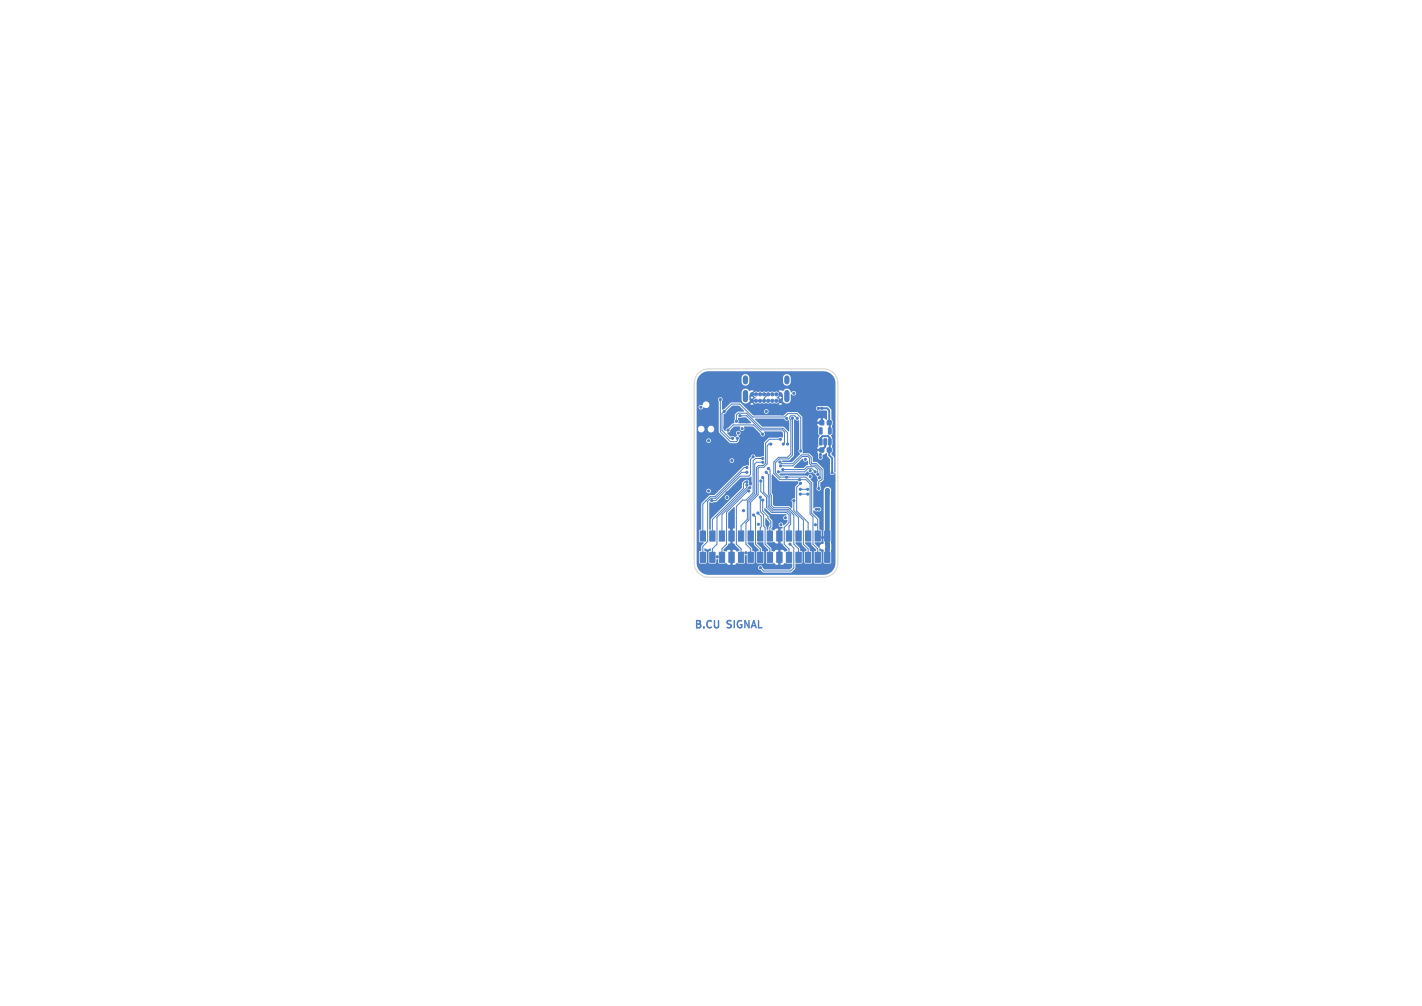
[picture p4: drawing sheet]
<svg xmlns="http://www.w3.org/2000/svg" width="297mm" height="210mm" viewBox="0 0 297 210" stroke-linecap="round" stroke-linejoin="round" font-family="sans-serif">
<defs><g id="words">
<g font-size="2.1" fill="#4d7fc4">
<text x="145" y="131.3">B.CU</text>
<text x="152" y="131.3">SIGNAL</text>
</g>
</g></defs>
<g fill="#4d7fc4" stroke="#4d7fc4" stroke-width=".21">
<path d="M171.3 93.5h.7v.9h-.7z"/>
<path d="M172.8 93.5h.8v.9h-.8z"/>
<path d="M173.1 91.6l.5 .1-.1 1.2-.5-.1z"/>
<path d="M172.1 91.6l.6 .1-.1 1.2-.5-.1z"/>
<path d="M171.2 91.6l.5 .1-.1 1.2-.5-.1z"/>
<path d="M171.2 89.3l.5 .1-.1 1.2-.5-.1z"/>
<path d="M173.1 89.3l.5 .1-.1 1.2-.5-.1z"/>
<path d="M171.3 87.8h.7v.9h-.7z"/>
<path d="M172.8 87.8h.8v.9h-.8z"/>
<path d="M172.2 110.8h1.2v2.2h-1.2z"/>
<path d="M172.2 115.3h1.2v2.1h-1.2z"/>
<path d="M170.2 110.8h1.2v2.2h-1.2z"/>
<path d="M170.2 115.3h1.2v2.1h-1.2z"/>
<path d="M168.2 110.8h1.2v2.2h-1.2z"/>
<path d="M168.2 115.3h1.2v2.1h-1.2z"/>
<path d="M166.2 110.8h1.2v2.2h-1.2z"/>
<path d="M166.2 115.3h1.2v2.1h-1.2z"/>
<path d="M164.2 110.8h1.2v2.2h-1.2z"/>
<path d="M164.2 115.3h1.2v2.1h-1.2z"/>
<path d="M162.2 110.8h1.2v2.2h-1.2z"/>
<path d="M162.2 115.3h1.2v2.1h-1.2z"/>
<path d="M160.2 110.8h1.2v2.2h-1.2z"/>
<path d="M160.2 115.3h1.2v2.1h-1.2z"/>
<path d="M158.2 110.8h1.2v2.2h-1.2z"/>
<path d="M158.2 115.3h1.2v2.1h-1.2z"/>
<path d="M156.2 110.8h1.2v2.2h-1.2z"/>
<path d="M156.2 115.3h1.2v2.1h-1.2z"/>
<path d="M154.2 110.8h1.2v2.2h-1.2z"/>
<path d="M154.2 115.3h1.2v2.1h-1.2z"/>
<path d="M152.2 110.8h1.2v2.2h-1.2z"/>
<path d="M152.2 115.3h1.2v2.1h-1.2z"/>
<path d="M150.2 110.8h1.2v2.2h-1.2z"/>
<path d="M150.2 115.3h1.2v2.1h-1.2z"/>
<path d="M148.2 110.8h1.2v2.2h-1.2z"/>
<path d="M148.2 115.3h1.2v2.1h-1.2z"/>
<path d="M146.2 110.8h1.2v2.2h-1.2z"/>
<path d="M146.2 115.3h1.2v2.1h-1.2z"/>
<circle cx="146.7" cy="80.1" r=".35"/>
<circle cx="147.2" cy="78.9" r=".35"/>
<circle cx="147.2" cy="81.3" r=".35"/>
<circle cx="148.3" cy="78.4" r=".35"/>
<circle cx="148.3" cy="80.1" r="2.2"/>
<circle cx="148.3" cy="81.7" r=".35"/>
<circle cx="149.5" cy="78.9" r=".35"/>
<circle cx="149.5" cy="81.3" r=".35"/>
<circle cx="150" cy="80.1" r=".35"/>
<circle cx="163" cy="83.7" r=".33"/>
<circle cx="162.2" cy="83.7" r=".33"/>
<circle cx="161.3" cy="83.7" r=".33"/>
<circle cx="160.4" cy="83.7" r=".33"/>
<circle cx="159.6" cy="83.7" r=".33"/>
<circle cx="158.7" cy="83.7" r=".33"/>
<circle cx="157.9" cy="83.7" r=".33"/>
<circle cx="157" cy="83.7" r=".33"/>
<circle cx="157" cy="82.3" r=".33"/>
<circle cx="157.9" cy="82.3" r=".33"/>
<circle cx="158.7" cy="82.3" r=".33"/>
<circle cx="159.6" cy="82.3" r=".33"/>
<circle cx="160.4" cy="82.3" r=".33"/>
<circle cx="161.3" cy="82.3" r=".33"/>
<circle cx="162.2" cy="82.3" r=".33"/>
<circle cx="163" cy="82.3" r=".33"/>
<circle cx="170.2" cy="80.1" r=".35"/>
<circle cx="170.7" cy="78.9" r=".35"/>
<circle cx="170.7" cy="81.3" r=".35"/>
<circle cx="171.9" cy="78.4" r=".35"/>
<circle cx="171.8" cy="80.1" r="2.2"/>
<circle cx="171.9" cy="81.7" r=".35"/>
<circle cx="173" cy="78.9" r=".35"/>
<circle cx="173" cy="81.3" r=".35"/>
<circle cx="173.5" cy="80.1" r=".35"/>
<circle cx="164.5" cy="92.7" r=".22"/>
<circle cx="153.8" cy="88" r=".23"/>
<circle cx="165" cy="85" r=".22"/>
<circle cx="153" cy="118.5" r=".22"/>
<circle cx="151" cy="99.5" r=".23"/>
<circle cx="151" cy="93.5" r=".23"/>
<circle cx="160" cy="88.2" r=".22"/>
<circle cx="174.1" cy="100.2" r=".23"/>
<circle cx="146.5" cy="96.5" r=".22"/>
<circle cx="151" cy="101" r=".23"/>
<circle cx="151" cy="95" r=".23"/>
<circle cx="153" cy="108.2" r=".22"/>
<circle cx="170.8" cy="113.6" r=".23"/>
<circle cx="156.6" cy="89.5" r=".22"/>
<circle cx="168.2" cy="96.9" r=".22"/>
<circle cx="160.4" cy="109.4" r=".23"/>
<circle cx="157.6" cy="86.4" r=".22"/>
<circle cx="171.8" cy="112.2" r=".23"/>
<circle cx="152.7" cy="110.4" r=".23"/>
<circle cx="160.9" cy="118.4" r=".22"/>
<circle cx="149" cy="101.1" r=".22"/>
<circle cx="162.5" cy="78.5" r=".23"/>
<circle cx="158.8" cy="92.7" r=".22"/>
<circle cx="163" cy="101.5" r=".23"/>
<circle cx="171.7" cy="86.8" r=".22"/>
<circle cx="155" cy="118.5" r=".22"/>
<circle cx="149.8" cy="99.9" r=".22"/>
<circle cx="146.5" cy="98" r=".22"/>
<circle cx="151" cy="118.5" r=".22"/>
<circle cx="157.5" cy="78.5" r=".23"/>
<circle cx="149.5" cy="102.5" r=".22"/>
<circle cx="146.5" cy="99.5" r=".22"/>
<circle cx="162.5" cy="80.5" r=".23"/>
<circle cx="151.9" cy="102.9" r=".22"/>
<circle cx="156.7" cy="101" r=".23"/>
<circle cx="163" cy="102.5" r=".23"/>
<circle cx="157" cy="118.5" r=".22"/>
<circle cx="162" cy="102" r=".23"/>
<circle cx="147.9" cy="96.6" r=".22"/>
<circle cx="171.6" cy="109.3" r=".22"/>
<circle cx="162" cy="101" r=".23"/>
<circle cx="163.4" cy="86.4" r=".22"/>
<circle cx="149.5" cy="92" r=".23"/>
<circle cx="149.3" cy="92.8" r=".22"/>
<circle cx="153.5" cy="85.5" r=".22"/>
<circle cx="170.7" cy="118.5" r=".22"/>
<circle cx="146.5" cy="102.5" r=".22"/>
<circle cx="152.8" cy="113.9" r=".23"/>
<circle cx="155" cy="93" r=".23"/>
<circle cx="171.6" cy="108.6" r=".22"/>
<circle cx="150.9" cy="96.1" r=".23"/>
<circle cx="166.6" cy="93.2" r=".22"/>
<circle cx="151.4" cy="89.3" r=".23"/>
<circle cx="146.5" cy="101" r=".22"/>
<circle cx="166.9" cy="113.6" r=".22"/>
<circle cx="156" cy="88.1" r=".22"/>
<circle cx="163.1" cy="108.1" r=".22"/>
<circle cx="171.6" cy="105.4" r=".22"/>
<circle cx="151" cy="92" r=".23"/>
<circle cx="146.5" cy="92" r=".22"/>
<circle cx="149" cy="106.1" r=".22"/>
<circle cx="146.5" cy="93.5" r=".22"/>
<circle cx="149" cy="118.5" r=".22"/>
<circle cx="146.5" cy="95" r=".22"/>
<circle cx="154.6" cy="86.8" r=".22"/>
<circle cx="163.6" cy="92.7" r=".22"/>
<circle cx="163.1" cy="109.5" r=".23"/>
<circle cx="170.3" cy="109.5" r=".22"/>
<circle cx="158.4" cy="109.5" r=".22"/>
<circle cx="148" cy="92" r=".23"/>
<circle cx="171" cy="106.3" r=".23"/>
<circle cx="169.2" cy="98.3" r=".23"/>
<circle cx="149.8" cy="116.2" r=".23"/>
<circle cx="170.9" cy="85.2" r=".22"/>
<circle cx="171.7" cy="85.2" r=".22"/>
<circle cx="168.2" cy="95.9" r=".23"/>
<circle cx="148" cy="102.5" r=".23"/>
<circle cx="155.8" cy="115.4" r=".22"/>
<circle cx="155.3" cy="106.6" r=".23"/>
<circle cx="169.2" cy="99.5" r=".22"/>
<circle cx="170.5" cy="106.3" r=".23"/>
<circle cx="154.2" cy="90.4" r=".22"/>
<circle cx="152.9" cy="96.1" r=".22"/>
<circle cx="146.4" cy="85" r=".22"/>
<circle cx="164.1" cy="108.1" r=".22"/>
<circle cx="165.8" cy="82.1" r=".22"/>
<circle cx="151.8" cy="103.9" r=".22"/>
<circle cx="155" cy="89.5" r=".23"/>
<circle cx="164.3" cy="87.3" r=".22"/>
<circle cx="171.3" cy="94.9" r=".23"/>
<circle cx="171.3" cy="95.5" r=".23"/>
<circle cx="160" cy="85.9" r=".23"/>
<circle cx="156" cy="98.6" r=".23"/>
<circle cx="156.4" cy="102.5" r=".23"/>
<circle cx="156.6" cy="101.8" r=".22"/>
<circle cx="150.4" cy="83.4" r=".22"/>
<circle cx="154" cy="91.5" r=".23"/>
<circle cx="159.3" cy="104.4" r=".22"/>
<circle cx="158.8" cy="103.8" r=".22"/>
<circle cx="172.8" cy="103" r=".22"/>
<circle cx="172.8" cy="113.1" r=".23"/>
<circle cx="165.5" cy="87.3" r=".23"/>
<circle cx="164.3" cy="99.6" r=".22"/>
<circle cx="151.3" cy="85.9" r=".22"/>
<circle cx="153" cy="91.5" r=".23"/>
<circle cx="167.3" cy="94.1" r=".22"/>
<circle cx="166.5" cy="87.3" r=".23"/>
<circle cx="167" cy="100.1" r=".22"/>
<circle cx="158.9" cy="100.4" r=".22"/>
<circle cx="156" cy="101.2" r=".22"/>
<circle cx="156" cy="100.6" r=".23"/>
<circle cx="167.1" cy="102.2" r=".22"/>
<circle cx="168.7" cy="102.2" r=".22"/>
<circle cx="159.3" cy="99.7" r=".22"/>
<circle cx="152" cy="89.8" r=".23"/>
<circle cx="159.3" cy="90.6" r=".22"/>
<circle cx="167.1" cy="103.2" r=".22"/>
<circle cx="168.7" cy="103.2" r=".22"/>
<circle cx="163" cy="91.7" r=".22"/>
<circle cx="167.2" cy="100.9" r=".23"/>
<circle cx="165.8" cy="104.5" r=".23"/>
<circle cx="170.3" cy="98.5" r=".22"/>
<circle cx="162.6" cy="98.5" r=".22"/>
<circle cx="171" cy="102" r=".22"/>
<circle cx="162.9" cy="96.4" r=".22"/>
<circle cx="156" cy="97.6" r=".23"/>
<circle cx="160" cy="98.6" r=".23"/>
<circle cx="157.3" cy="95.3" r=".22"/>
<circle cx="158.8" cy="118.5" r=".22"/>
<circle cx="148.6" cy="104.5" r=".23"/>
<circle cx="165" cy="113.6" r=".23"/>
<circle cx="159.3" cy="95.7" r=".22"/>
<circle cx="161" cy="92.7" r=".22"/>
<circle cx="158.3" cy="107.1" r=".22"/>
<circle cx="160.5" cy="97.8" r=".22"/>
<circle cx="159.3" cy="96.5" r=".22"/>
<circle cx="157.4" cy="107.5" r=".22"/>
<circle cx="163" cy="97.2" r=".23"/>
<circle cx="171.1" cy="99.8" r=".22"/>
<circle cx="163.5" cy="98" r=".22"/>
<circle cx="170.8" cy="99.1" r=".22"/>
<circle cx="173.8" cy="98.7" r=".22"/>
</g>
<path d="M155.7 78.9v.8M164.3 78.9v.8M155.7 81.9v1.5M164.3 81.9v1.5" fill="none" stroke="#4d7fc4" stroke-width="1.1"/>
<g fill="none" stroke="#4d7fc4" stroke-width=".21">
<path d="M150.5 83.4v6.7l2 2.1h1.3l.2-.2v-.5M152 89.8l1.2-1.1h4.2l1.9 2M153 91.5h-.6l-1.6-1.7v-3.4l2-2h1.7l2.7 2.7h6.6l.7-.7h1.9l.8 .8v7M153.8 88v-1.3l.4-.4h1.7l3.1 3.1h4.6l.9 1v2.3M154.5 86.8h1.5l2.9 2.9h4.5l.4 .5v2.3l-.2 .2M156 98.6h-1.1l-5.4 5.4h-1l-.7 .7v8.4l-1 1v2.1M156 97.6h-.6l-6.1 6.1h-1l-1.5 1.5v6.8M157.3 95.4l-.6 .5v3.2l-.3 .3h-1.8l-5.1 5.1h-.9M159.3 95.7h-1.5l-.5 .5v6.7l-1.5 1.5h-.7l-1.3 1.3v7.9l1 1v1.6M159.3 99.7l.2 .2v2.8l.9 1v2.1l.9 .9h3.2l.6 .6v2.2l-.3 .3v2.2M159.3 96.5h-1.3l-.4 .4v6.1l-1.5 1.6v3.8l-1.3 1.3v2.3M160 98.6l.5 .5v4.2l.3 .2v2.1l.7 .7h3.1l1.2 1.2v6.1l1 1v1.6"/>
<path d="M160.5 82.3l-.9 .8v.6M160.5 97.8l.3 .3v5l.3 .3v2.1l.5 .5h3.1l2.1 2v4M161 92.7h-.4l-.4 .4v3.7l-.7 .7h-.9l-.3 .3v5.5l-1.5 1.6v7.1M162.5 98.5h5.5l.8-.7h.7l.8 .7M162.9 96.5l.3 .3h2.4l1.8-1.8h1.5l.5 .5v1.2h1l1.3 1.3v2.1l-.7 .5v1.4M163 91.7h-2.3l-.8 .8v4.2l-.5 .5h-1l-.4 .4v5.5l-1.6 1.6v3.8l-.6 .7v4.4l1 1v1.6M163 97.3h2.6l2-2h1.1l.4 .4v1.1l.3 .3h.9l1 1v1.5l-.2 .2M163.5 98h4.5l.6-.6h1.6l.6 .6v1.1M165.5 87.3v7.7l-.8 .8h-1.9l-.8 .8v2.1l.8 .9h5.5l1.2 1.2v6.4l1.3 1.2v3.6M166.5 87.3l-.5-.5h-.8l-.3 .3v.4l.3 .2v7.1l-.7 .7h-1.9l-1 1v2.3l1.3 1.3h5.4l.9 .9v6.3l.6 .6v5.7l1 1v1.6M147.5 104.5h.1M156 101.2v.5l-6.3 6.3v5.6l-.9 1v1.6"/>
<path d="M156 100.6h-.4l-.3 .3v1.1l-6.5 6.5v3.5M156.4 102.5h-.2l-4.5 4.4v6.7l-.9 1v1.6M156.6 101.8h-.2l-5.6 5.6v4.6M157.4 107.5l.4 .4v5.7l1 1v1.6M158.3 107.1l.7 .7v2.2l-.2 .2v1.8M158.8 103.8v3l.7 .7v2.3l.3 .3v3.5l1 1v1.6M158.9 100.4v2.2l1.2 1.2v2.1l1.1 1.1h3.1l.5 .5v1.6l-1 1v3.5l1 1v1.6M159.3 104.4v2.3l1.1 1.1v.4l.6 .6v1.1l-.2 .2v1.9M164.9 106.2h.1M165 113.6l.8 .8v4.2l-.7 .6h-5.6l-.7-.7M165.8 104.5v2.1l2 2v5l1 1v1.6M167.1 102.2h1.6"/>
<path d="M167.1 103.2h1.6M167.2 100.9l-.8 .8v5l2.4 2.4v2.9"/>
</g>
<path d="M170.9 85.3l1.8-.1 .5 .5 .1 4.3M171.4 92.2v-.8l.4-.3h1.2l.3 .3-.1 3.6 .6 .7v3M172.4 92.2v1l-.8 .7" fill="none" stroke="#4d7fc4" stroke-width=".4"/>
<path d="M172.8 102.4v13.8" fill="none" stroke="#4d7fc4" stroke-width="1"/>
<g fill="#4d7fc4">
<path d="M148.1 104.9l.6 .1 .9-.2 1.1-1h.7a.48 .48 0 0 0 .6 .5 .48 .48 0 0 0 .2-.8 .48 .48 0 0 0-.8 .2v.1h-.7l4.1-4.1h1.6l.5-.2 .1 1.8a.38 .38 0 0 1-.6-.1 .38 .38 0 0 1 .1-.5 .61 .61 0 0 0-.5-.6 .61 .61 0 0 0-.6 .2l-.4 .5-.1 1.1-6.4 6.4v2.2l-.2 .1-.2-.1z"/>
<path d="M159.8 108.2h.2l.7 .8v.7l-.3 .9-.3-.1v-.5l-.3-.4z"/>
<path d="M161.2 99.1h.2l1.5 1.4h3.8v.4l-.6 .8v2.3a.56 .56 0 0 0-.7 .2 .56 .56 0 0 0 .1 .7v1.1l-.2 .1-.5-.4h-3l-.3-.3-.1-2.1-.2-.4z"/>
<path d="M165.8 97.5l1.7-1.7h.2a.58 .58 0 0 0 .4 .5 .58 .58 0 0 0 .6-.1l.1 .8-.4 .2-.6 .5h-1.9z"/>
<path d="M165.9 87.6l1 .2v6a.48 .48 0 0 0 .2 .8v.2l-1.7 1.7-2-.1 .1-.3h1.3l1-1z"/>
<path d="M157.7 87.4h6a.72 .72 0 0 0 1 .3l.2 .2v2l-.2 .2-1.1-1h-4.4l-1.5-1.5z"/>
<path d="M151.1 86.5l.4-.2 .3-.4 1.2-1.2h1.4l1 1.1-.1 .1h-1.2l-.6 .5-.1 1.9-.5 .1-.8 .9-.3 .1-.4 .6-.3-.4z"/>
<path d="M154.1 87.3l1.8-.2 1 1.2-2.6 .1z"/>
<path d="M146.1 78.3l1-.6 .9-.2h24a2.5 2.5 0 0 1 2.5 2.5v18.5l-.1 .2-.1-.2v-2.9l-.7-.8 .3-.6-.1-.9 .1-1.6-.2-.5a.27 .27 0 0 1-.2-.2 .27 .27 0 0 1 .3-.3l.1-2.8-.3-.4v-2l-.7-.7h-1.9a.48 .48 0 0 0-.6 .5 .48 .48 0 0 0 .7 .4h1.4l.2 .1v1.7l-.2 .1-.6-.3v.9h-.3v.3h-.9l.3 .6-.1 1.5 .3 .4-.3 .6 .1 1.5-.3 .6h.8l.1 .1v.4h-.9l.2 .9a.52 .52 0 0 0 .1 .7 .52 .52 0 0 0 .7 0 .52 .52 0 0 0 .1-.7l.1-.2 .7-.4 .2 .7 .5 .7v2.7a.51 .51 0 0 0 .5 .6 .51 .51 0 0 0 .6-.5l.1 .2v18.6a2.5 2.5 0 0 1-2.5 2.5h-24a2.5 2.5 0 0 1-2.5-2.5v-6.7h.5v2.2l1 .3-.5 .6-.1 1.1-.4 .2v2.2l.1 .2h1.3l.2-.1v-2.2l-.5-.3v-.4l.2-.2a.73 .73 0 0 0 1.1 .1v.5l-.4 .3v2.1l.2 .2h1.2l.2-.1v-.7l.3-.1 .2 .9h1.3l.3-.1 .3 .3 .5 .1v-3.1h-.5a.59 .59 0 0 1-.8 .2l-.1-.3 .9-.9 .1-.3h.4v-3.2l-.4-.1v-3.1l1.2-1.3 .2 .2v4.2l-.5 .1v3.2h.4l.1 .3 .9 .9a.38 .38 0 0 1-.2 .4 .38 .38 0 0 1-.4-.1l-.3-.2h-.5v3.1l.6-.1 .3-.3 .3 .1h1.3l.1-1.6 .1-.1 .3 .1v1.6h1.4l.2-.2v-2.2l-.5-.2v-.6l-1-1 .2-.2h1.1l.1 .6 1 1-.1 .2-.4 .3v2.2l.2 .1h1.2l.2-.2v-2.2l-.5-.2v-.6l-1-1 .2-.2h1.1l.1 .6 1 1-.1 .2-.4 .3v2.3h1.4l.3-.1 .3 .3 .5 .1v-3.1h-.5l-.3 .4-.5-.2-.1-.6-1-1 .1-.2h1.2l.3-.1 .3 .3 .5 .1v-3.2l-.5 .1a.59 .59 0 0 1-.8 .2l-.1-.3 .2-.4v-1.2l-.5-.6-.1-.5-1-1-.1-.5h.2l1.3 1.2h3l.2 .3a.54 .54 0 0 0-.7 .5 .54 .54 0 0 0 .8 .4l.1 .5-.8 .7a.52 .52 0 0 0-.6-.7 .52 .52 0 0 0-.5 .7 .52 .52 0 0 0 .8 .3l.1 .3h-.5v3.2h.4l.1 .3 1 .9a.49 .49 0 0 1-.7 .3l-.3-.2h-.5v3.1l.6-.1 .3-.3 .3 .1 1.2 .1 .1 .7-.4 .4-5.4 .1-.4-.4a.5 .5 0 0 0-.5-.5 .5 .5 0 0 0-.5 .5 .5 .5 0 0 0 .5 .5l.7 .5h5.8l.8-.8v-1l1.3-.1 .2-.2v-2.2l-.5-.2v-.5l-.9-1-.1-.2 1.3-.1 .1 .6 1 1a.31 .31 0 0 1-.5 .3v2.4l.2 .1h1.2l.2-.2v-2.2l-.5-.2v-.6l-1-1 .2-.2h1.1l.1 .6 1 1-.1 .2-.4 .3v2.2l.2 .1h1.2l.2-.2v-2.1l-.5-.3v-.4a.37 .37 0 0 1 .6 .1l.3 .1v2.7l.2 .1h1.2l.2-.2v-2.8l-.1-11.9a.78 .78 0 0 0-.5-1.1 .78 .78 0 0 0-1 .7v11.1l-.1 .1a.81 .81 0 0 0-.8 .9l-1-1 .1-.2h1.2l.2-.2v-2.2l-.5-.3v-2.2l-1.2-1.3v-.5l.4 .2h.4a.54 .54 0 0 0 .8-.4 .54 .54 0 0 0-.8-.4l-.8 .1v-5.2l-.6-.7v-.2a.5 .5 0 0 0 .2-.8 .5 .5 0 0 0-.8 .3l-.4-.1h-3.6l-.3-.2-1.4 .2-.2-.3 .1-.2h5.2l.6-.4a.68 .68 0 0 0 1 .1l1 1 .2 .7-.2 .4v1a.5 .5 0 0 0 0 .7 .5 .5 0 0 0 .7 0 .5 .5 0 0 0-.1-.7v-.9l.7-.6v-2.2l-1.4-1.4-.8-.1-.1-1-.6-.7-1.5-.1 .1-.5-.1-.3v-5.9l3.8 .1v-.7l-.4 .1-.3 .5h-3.1v-.9l-1.1-1h-2l-.8 .7h-6.3l-.9-.9h3.1v.2a.48 .48 0 0 0 .7 .3 .48 .48 0 0 0 0-.8 .48 .48 0 0 0-.7 .3h-3.1l-1.5-1.4h8.4l-.4-.4-.4 .4h-5.2l-.4-.4-.3 .4h-1.7l-.5-.4h-1.7l-1.5 1.4-.4 .1-.1-.1v-1.7a.49 .49 0 0 0-.1-.7 .49 .49 0 0 0-.7 .1 .49 .49 0 0 0 .1 .7v6.4l2.3 2.3h1.4l.5-.4a.98 .98 0 0 0-.1-1.2 .49 .49 0 0 0 .5-.6 .49 .49 0 0 0-.8-.3 .49 .49 0 0 0 .1 .9 .52 .52 0 0 1-.4 .3 .52 .52 0 0 1-.5-.2l-.5 .1-.7-.7 .4-.2 .3-.4 .7-.8 1.3 .1a.53 .53 0 0 0 .1 .7 .53 .53 0 0 0 .7 0 .53 .53 0 0 0 0-.7l1.9-.1 1.5 1.5a.52 .52 0 0 0 .8 .6 .52 .52 0 0 0 0-1h3.7l.2 .2v.9l-.1 .2-.5-.2-.3 .2h-2.1l-.9 1.1v2.7l-.7 .2h-1.1a.52 .52 0 0 0-.5-.5 .52 .52 0 0 0-.5 .5l-.4 .5v1.2l-1.2 .2-6 6-1.1 .1-1.6 1.6v5.5l-.5 .3h-.5v-8.4h2a.48 .48 0 0 0 .6 .6 .48 .48 0 0 0 .3-.8 .48 .48 0 0 0-.8 .1l-.1 .1h-2v-6.3h6.9a.48 .48 0 0 0 .6 .5 .48 .48 0 0 0 .2-.8 .48 .48 0 0 0-.8 .2v.1h-6.9v-4.2h2a.48 .48 0 0 0 .6 .6 .48 .48 0 0 0 .3-.8 .48 .48 0 0 0-.8 .1l-.1 .1h-2v-2.4h.3a.7 .7 0 0 0 .7 .8 .7 .7 0 0 0 .7-.8h.6v.1a.7 .7 0 0 0 1.1 .6 .7 .7 0 0 0 0-1.2 .7 .7 0 0 0-1.1 .5h-.6l-.1-.1a.7 .7 0 0 0-.7-.5 .7 .7 0 0 0-.6 .6h-.3v-4.6h.4v.2a.53 .53 0 0 0 .5 .4 .53 .53 0 0 0 .5-.5 .73 .73 0 0 0 1.2-.2 .73 .73 0 0 0-.6-1 .73 .73 0 0 0-.8 .8h-.5l-.3 .3h-.4v-3h9.4v1.8a.89 .89 0 0 0 1.4 .4l.4-.5 .1 .1a.21 .21 0 0 0 .4 .1 .21 .21 0 0 0 0-.3 .21 .21 0 0 0-.4 .1l-.3-.1v-.5h.3l.2 .3 .4-.3-.4-.3-.2 .3h-.3v-.5l.2-.2 .1 .1a.21 .21 0 0 0 .3 .1 .21 .21 0 0 0 .1-.3l.2 .5 .4 .3a.66 .66 0 0 0-.4 .9 .66 .66 0 0 0 1 .2l1.3 .1 .3-.1 .5 .1 .4-.1 .5 .1 .3-.1a.66 .66 0 0 0 1.1-.5 .21 .21 0 0 0 .2 .3 .21 .21 0 0 0 .2-.3 .21 .21 0 0 0-.4 0h-.1l-.1-.3-.4-.3h.5l.3 .3 .3-.3-.3-.3-.3 .3h-.5l.6-.6a.21 .21 0 0 0 .3 .1 .21 .21 0 0 0 0-.4 .21 .21 0 0 0-.3 .2l-.1-.1a.68 .68 0 0 0-1-.3l-.3-.2-.5 .2-.4-.2-.5 .2-.3-.2-1.4 .2a.67 .67 0 0 0-1.1 .3l-.2-.1-.3 .2 .7-.7h5.2l.9 .9v.9l-.1 .3 .6 .5a.81 .81 0 0 0 1.2-.7v-1.1l.1-.1a.51 .51 0 0 0 .8 .1 .51 .51 0 0 0-.1-.8 .51 .51 0 0 0-.7 .3 .93 .93 0 0 0-.8-.8 .93 .93 0 0 0-1 .5l-.4-.1h-6.1l-.5 .1a.87 .87 0 0 0-.9-.5 .87 .87 0 0 0-.7 .8h-9.4v-2.2l.3-.9h9.1v1a.81 .81 0 0 0 .8 .7 .81 .81 0 0 0 .8-.7v-1h7l.1 1.1a.81 .81 0 0 0 .8 .6 .81 .81 0 0 0 .8-.7l-.1-1a.81 .81 0 0 0-.8-.7 .81 .81 0 0 0-.8 .7h-7a.81 .81 0 0 0-.8-.7 .81 .81 0 0 0-.8 .7h-9.1z"/>
</g>
<path d="M145.9 77.9a3 3 0 0 1 2.1-.9h24a3 3 0 0 1 3 3v37.5a3 3 0 0 1-3 3h-24a3 3 0 0 1-3-3v-37.5a3 3 0 0 1 .9-2.1z" fill="none" stroke="#d0d2cd" stroke-width=".21"/>
<use href="#words"/>
</svg>
